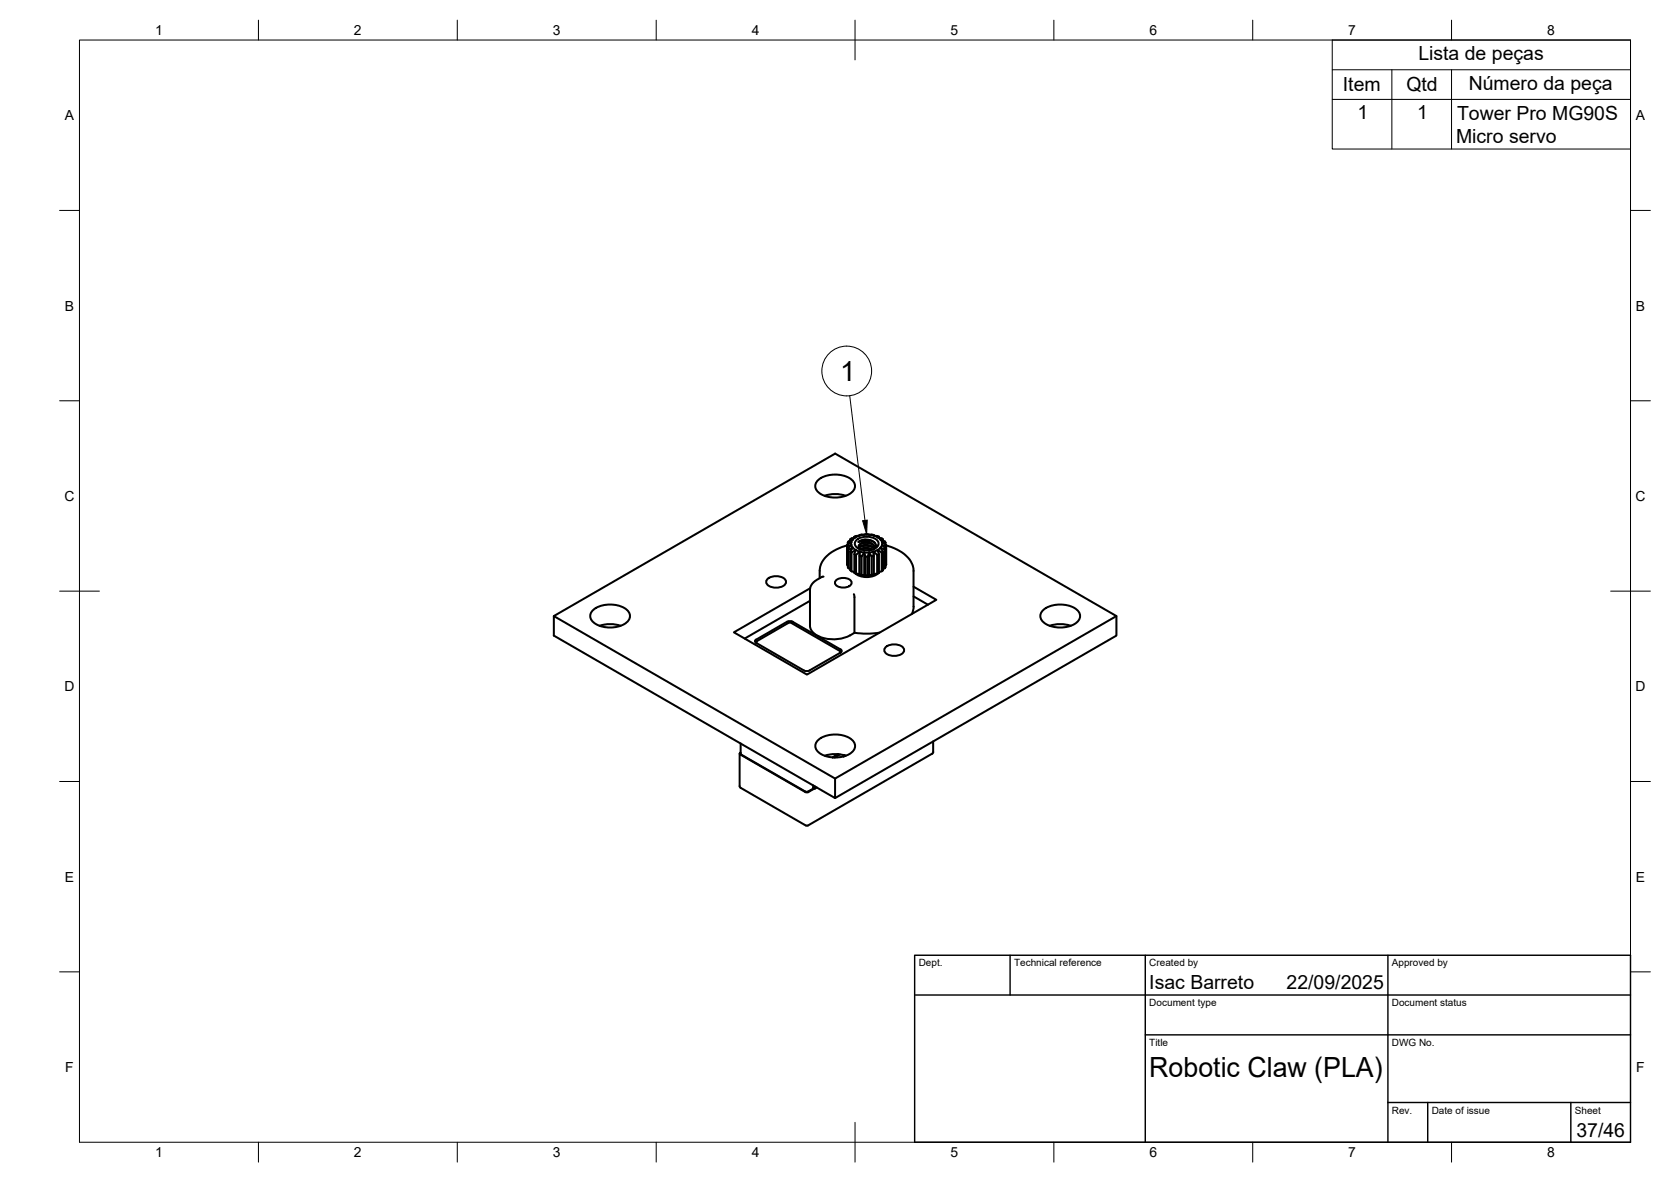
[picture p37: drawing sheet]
<svg xmlns="http://www.w3.org/2000/svg" width="420mm" height="297mm" viewBox="0 0 420 297" stroke-linecap="round" stroke-linejoin="round" font-family="sans-serif">
<defs><g id="words">
<g font-size="7">
<text x="211.2" y="95.8">1</text>
<text x="289" y="270.6">Robotic Claw (PLA)</text>
</g>
<g font-size="4.9">
<text x="356.6" y="15.1">Lista de peças</text>
<text x="337.7" y="23">Item</text>
<text x="353.6" y="22.9">Qtd</text>
<text x="369.3" y="22.5">Número da peça</text>
<text x="341.3" y="29.9">1</text>
<text x="356.3" y="29.9">1</text>
<text x="366.1" y="35.9">Micro servo</text>
<text x="366.4" y="30">Tower Pro MG90S</text>
<text x="289" y="248.5">Isac Barreto</text>
<text x="323.5" y="248.5">22/09/2025</text>
<text x="396.4" y="285.7">37/46</text>
</g>
<g font-size="3.5">
<text x="39" y="8.8">1</text>
<text x="89" y="8.8">2</text>
<text x="139" y="8.8">3</text>
<text x="189" y="8.8">4</text>
<text x="239" y="8.8">5</text>
<text x="289" y="8.8">6</text>
<text x="339" y="8.8">7</text>
<text x="389" y="8.8">8</text>
<text x="16.3" y="30.2">A</text>
<text x="411.3" y="30.2">A</text>
<text x="16.3" y="78">B</text>
<text x="411.3" y="78">B</text>
<text x="16.2" y="125.9">C</text>
<text x="411.2" y="125.9">C</text>
<text x="16.2" y="173.7">D</text>
<text x="411.2" y="173.7">D</text>
<text x="16.3" y="221.6">E</text>
<text x="411.3" y="221.6">E</text>
<text x="16.4" y="269.4">F</text>
<text x="411.4" y="269.4">F</text>
<text x="39" y="290.8">1</text>
<text x="89" y="290.8">2</text>
<text x="139" y="290.8">3</text>
<text x="189" y="290.8">4</text>
<text x="239" y="290.8">5</text>
<text x="289" y="290.8">6</text>
<text x="339" y="290.8">7</text>
<text x="389" y="290.8">8</text>
</g>
<g font-size="2.5">
<text x="231" y="242.9">Dept.</text>
<text x="255" y="242.9">Technical reference</text>
<text x="289" y="242.9">Created by</text>
<text x="350" y="242.9">Approved by</text>
<text x="289" y="252.8">Document type</text>
<text x="350" y="252.8">Document status</text>
<text x="289" y="262.9">Title</text>
<text x="350" y="262.9">DWG No.</text>
<text x="350" y="279.9">Rev.</text>
<text x="360" y="279.9">Date of issue</text>
<text x="396" y="279.9">Sheet</text>
</g>
</g></defs>
<!-- layer: Visible -->
<g fill="none" stroke="#000" stroke-width=".51">
<path d="M205.8 120.6a7.1 7.1 0 0 1 8.8 .5 2.1 2.1 0 0 1-1.1 3.1 7.5 7.5 0 0 1-7.7-.5 1.94 1.94 0 0 1 0-3.1zM207.3 124.6a8.2 8.2 0 0 1 5.3 0M213 137.2v4.7M213.2 137.8v4.7l.2 .3M213.2 136.4v.4M213.2 137.8l.2 .3M213.3 138.1l1.1-.5-.6 1M213.3 138.1v4.7M213.4 136.1l-.2 .2M213.8 138.6v4.7l.3 .3M213.8 135.5l.6 .1M213.8 135.5v.4"/>
<path d="M213.8 138.6l.3 .3M214.1 136.3l-1.1 .6v.3M214.1 137l-.9 .8M214.1 136.3l-.9 .1M214.1 137l-1.1 .2M214.1 137a3.6 3.6 0 0 0 3.2 1.8M214.1 136.3v.7M214.1 138.9l1-.7-.3 1.1v4.7M214.1 138.9v4.7M214.4 135.6l-1.1 .5M214.4 135.6l-.3 .7M214.4 135.6a5.5 5.5 0 0 1 7 0"/>
<path d="M214.8 135.1v-.2l.3 .1-1.3 .5M214.8 139.3l.5 .1M215.2 139.5v4.7M215.3 135.8a4.1 4.1 0 0 1 5.5 .4 1.8 1.8 0 0 1-1.9 2l-1.3 .1a2.53 2.53 0 0 1-2.7-1.7zM215.9 136.2l.8-.4 1.3-.1 1.2 .2 .8 .6M216.1 136.9l-.2 .7 .3 .4M216.1 134.4v.2l-1.3 .3M216.1 138.6v5.8v-.1l-.9-.1M216.1 138.6l-.9 .9M216.1 138.6v1.1M216.1 136.9l.9-.5h1.3l1.1 .4 .5 .8M216.1 136.9l1.3-.6 1.4 .1-1.5-.5-1.4 .3a2.69 2.69 0 0 1 2-.6l1.1 .2 .7 .4 .5 .5v.7a.38 .38 0 0 1-.3 .5 .38 .38 0 0 1-.5-.3l-.8-.4-1-.1-1.1 .2-.5 .5"/>
<path d="M216.2 139.7l.5 .1M216.3 138.1l1.4-.4 1.7 .4M216.4 138.1l1.5-.3 1.3 .4M216.6 134.4h2.6M216.7 136.6l1.3-.2 .8 .2M216.7 137.3l1.2-.2 .9 .2M216.7 138l.7-.1 1.4 .1M216.7 134.3l-.5 .1M217.3 138.8l-.7 1v4.7l1 .1M217.3 138.8l.3 1.1v4.7M217.3 138.8v5.7M217.3 138.8h1.2"/>
<path d="M217.7 139.9h.5M218.5 138.8l.7 1v4.7l-1 .1M218.5 138.8l-.3 1.1v4.7M218.5 138.8v5.7M218.8 136.4l.8 .4 .3 .6a.23 .23 0 0 1 .1 .3 .23 .23 0 0 1-.3 .1 .23 .23 0 0 1-.1-.2l-1-.6-1.2-.1-.9 .3-.6 .5M219.2 134.3l1.8 .6M219.7 138.6v.7a.36 .36 0 0 1-.1 .4 .36 .36 0 0 1-.4 .1M219.7 138.6l.9 .9M219.7 138.6v5.8M219.7 138.6l-1.2 .2M220.6 139.5v4.7M221 134.9l-.3 .1 1.3 .5"/>
<path d="M221 134.9v.2M221 139.3l-.4 .1M221.4 135.6l1.1 .5M221.4 135.6l.6-.1v.4M221.4 135.6l.4 .7M221.7 138.9l-1-.7 .3 1.1v4.7l-.4 .1M221.7 138.9v4.7M221.8 137l.9 .8M221.8 137l1 .2M221.8 136.3l1 .6M221.8 136.3l.9 .1M221.8 137a2.9 2.9 0 0 1-2.1 1.6"/>
<path d="M221.8 136.3v.7M222 138.6v4.7l-.3 .3M222 138.6l-.3 .3M222.5 138.1l-1.1-.5 .6 1M222.5 138.1v4.7M222.5 136.1l.2 .2M222.7 137.8v4.7l-.2 .3M222.7 136.4v.4M222.7 137.8l-.2 .3M222.8 136.9v.3M139.3 154.8l70.7-40.8 70.7 40.8v4.9l-70.7 40.9M149.2 153.2a7.1 7.1 0 0 1 8.8 .5 2.1 2.1 0 0 1-1.1 3.2 7.5 7.5 0 0 1-7.7-.5 1.94 1.94 0 0 1 0-3.2z"/>
<path d="M150.8 157.3a8.2 8.2 0 0 1 5.3 0M193 145.5a3.4 3.4 0 0 1 4.6 .4 1.57 1.57 0 0 1-1.8 1.7 3 3 0 0 1-3.1-1v-.7zM198.1 156.6l-7.8 4.5-.2 .2 .2 .4M198.1 156.6h1M199.1 156.6l12 7M203.7 151l-16.5 9.5M207.1 144.9l-.4 .1-1.9 1.1-.6 .6-.4 .9-.1 9.7a4 4 0 0 0 3.6 3.1 9.4 9.4 0 0 0 7.5-1.4M210.2 145.9a2.77 2.77 0 0 1 3.9 .4 1.71 1.71 0 0 1-2.1 1.4 1.71 1.71 0 0 1-2-1.4zM213 141.8v-4.7l-3.2 1.3-1.3 .8-1 .9-.8 1.1-.5 1.2-.1 2.9M213 141.8v.1M213 141.9l.2 .1M213.3 142.8l.5 .2"/>
<path d="M214.1 143.6l.7 .1M214.7 149.3l.1 .6v9.1M214.7 143.7l.1 .2M214.8 144l.5 .1M215 144a4.9 4.9 0 0 0 5.9 0M216.2 144.4l.5 .1M217.7 144.6h.5M219.7 144.4l-.5 .1M220.6 144.2l-.9 .1v.1M221.1 143.7l-.1 .2M221.1 159a20.2 20.2 0 0 1-6.2 0M221.7 143.6l-.7 .1"/>
<path d="M222.5 142.8l-.5 .2M222.7 142l.1-.1v-4.8l2 .6 1.8 1 1.5 1.2 1 1.3 .5 1.1 .1 .9v9.2l-.4 1.9M222.8 141.8v.1M229.7 147.4l5.7 3.3-32.5 18.8-18.4-10.6 19.2-11.1M229.7 149.9l3.6 2.1M262.4 153.2a7.1 7.1 0 0 1 8.8 .5 2.1 2.1 0 0 1-1.1 3.2 7.5 7.5 0 0 1-7.7-.5 1.94 1.94 0 0 1 0-3.2zM263.9 157.3a8.2 8.2 0 0 1 5.3 0M280.7 154.8l-70.7 40.9v4.9l-70.7-40.9v-4.9l70.7 40.9M189.9 160.9l8-4.7 1.1-.1 12.4 7.1 .2 .4-.3 .4-7.7 4.5-1.1 .1-12.4-7.1-.2-.1zM211.1 163.5l.2 .4-.2 .2M222.7 162.7a3.4 3.4 0 0 1 4.6 .3 1.57 1.57 0 0 1-1.8 1.8 3 3 0 0 1-3.1-1.1v-.7zM186 189.4v8.1l.2 .5"/>
<path d="M186.2 189.1l-.2 .2 .1 .3 16.4 9.5h.7l1.6-1M186.2 186.8v2.6l.2 .2 16.1 9.3h.7l1.5-.8M186.2 198l16.4 9.5M204.5 197.4v.5l.4 .3M204.9 197.6v.6l.5-.3M205.8 185.9a7.1 7.1 0 0 1 8.8 .5 2.1 2.1 0 0 1-1.1 3.1 7.5 7.5 0 0 1-7.7-.4 1.94 1.94 0 0 1 0-3.2zM207.4 189.9a8.2 8.2 0 0 1 5.3 0M210.8 189.5l-1.5 .9M211.2 189.6l-1.3 .8M212.2 189.8l-.1 .3M212.4 189.9v.1M234.6 186.3l.1 2.7-.3 .4-31.3 18h-.5"/>
</g>
<g fill="#000">
<circle cx="220.4" cy="137.2" r=".25"/>
<circle cx="220.4" cy="137.1" r=".25"/>
</g>
<!-- layer: BORDER -->
<g fill="none" stroke="#000" stroke-width=".25">
<path d="M20 10.1h390v276.9h-390zM65 5.1v5M115 5.1v5M165 5.1v5M215 5.1v10M265 5.1v5M315 5.1v5M365 5.1v5M15 52.9h5M410 52.9h5M15 100.7h5M410 100.7h5"/>
<path d="M15 148.6h10M405 148.6h10M15 196.4h5M410 196.4h5M15 244.2h5M410 244.2h5M65 287v5M115 287v5M165 287v5M215 282.1v9.9M265 287v5M315 287v5"/>
<path d="M365 287v5"/>
</g>
<!-- layer: TITLEBLOCK -->
<path d="M230 240.1h180v46.9h-180zM230 250h180M254 240.1v9.9M288 240.1v46.9M349 240.1v46.9M288 260.1h122M349 277.1h61M359 277.1v9.9M395 277.1v9.9" fill="none" stroke="#000" stroke-width=".36"/>
<!-- layer: Parts Lists -->
<path d="M335 10.1h75v27.4h-75zM335 17.5h75M350 17.5v20M365 17.5v20M335 25h75" fill="none" stroke="#000" stroke-width=".25"/>
<!-- layer: Balloons -->
<circle cx="212.9" cy="93.2" r="6.3" fill="none" stroke="#000" stroke-width=".25"/>
<!-- layer: 0 -->
<path d="M216.9 130.9l1.2-.2-.2 3.6z" fill="#000" stroke="#000" stroke-width=".25"/>
<path d="M213.7 99.4l3.8 31.4" fill="none" stroke="#000" stroke-width=".25"/>
<use href="#words"/>
</svg>
